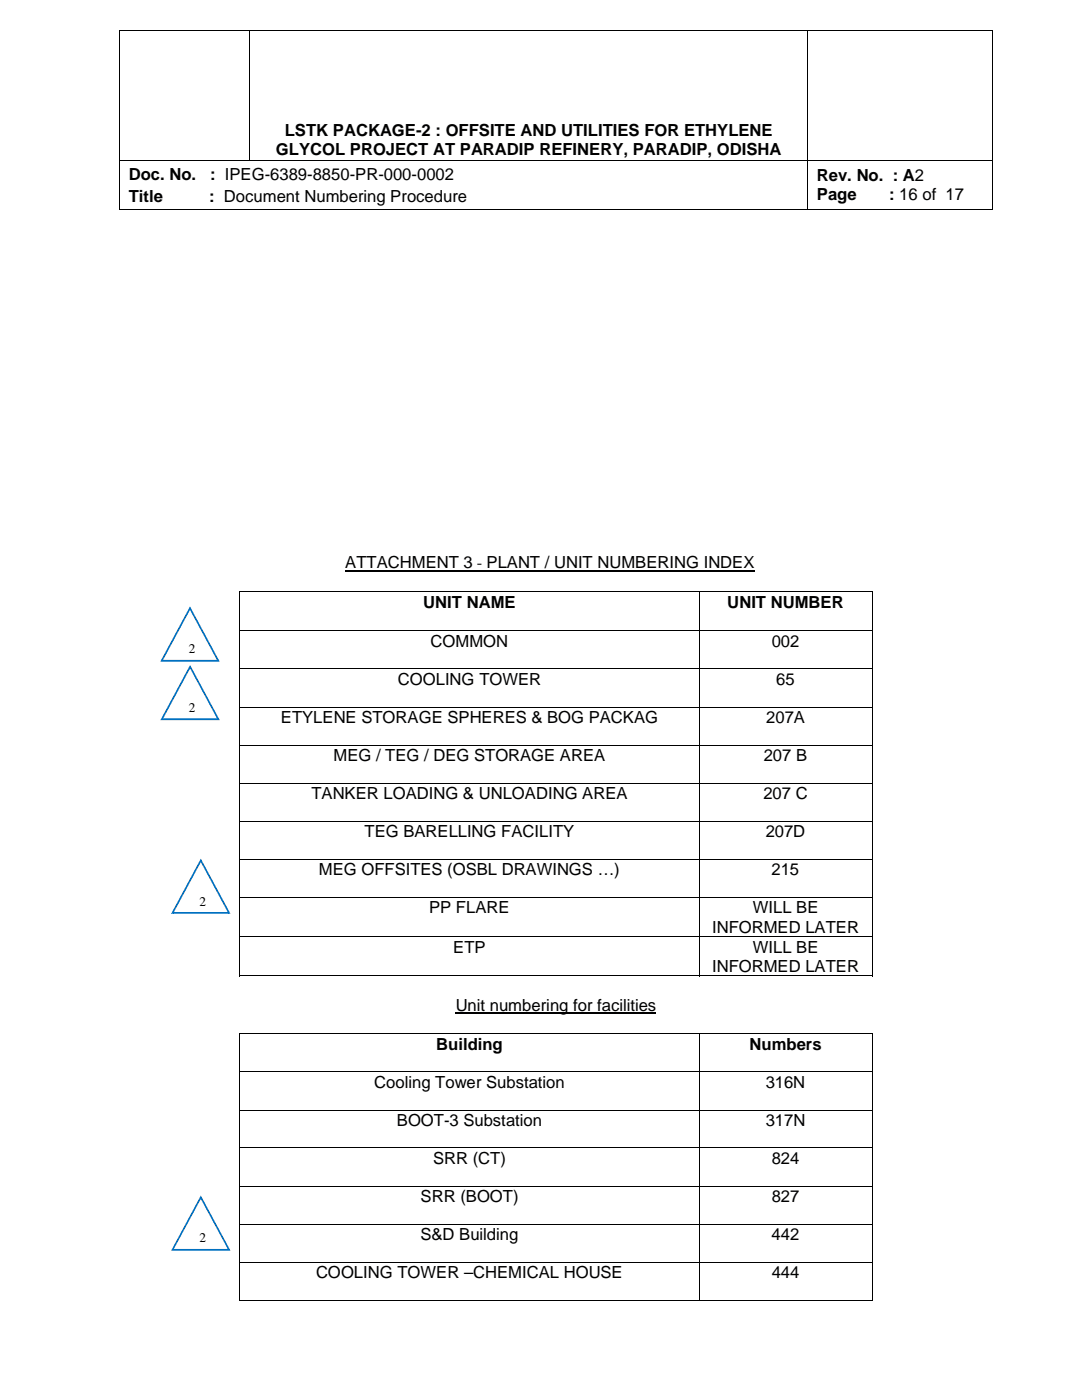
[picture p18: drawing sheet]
<svg xmlns="http://www.w3.org/2000/svg" width="216mm" height="279mm" viewBox="0 0 216 279" stroke-linecap="round" stroke-linejoin="round" font-family="sans-serif">
<defs><g id="words">
<g font-size="3.3">
<text x="56.8" y="27.1">LSTK PACKAGE-2 : OFFSITE AND UTILITIES FOR ETHYLENE</text>
<text x="25.7" y="35.9">Doc. No.</text>
<text x="41.9" y="35.9">: IPEG-6389-8850-PR-000-0002</text>
<text x="55.1" y="30.9">GLYCOL PROJECT AT PARADIP REFINERY, PARADIP, ODISHA</text>
<text x="25.7" y="40.2">Title</text>
<text x="41.8" y="40.2">: Document Numbering Procedure</text>
<text x="163" y="36.1">Rev. No. : A2</text>
<text x="163" y="40">Page</text>
<text x="177.4" y="40">: 16 of 17</text>
<text x="68.9" y="113.5">ATTACHMENT 3 - PLANT / UNIT NUMBERING INDEX</text>
<text x="84.5" y="121.3">UNIT NAME</text>
<text x="145.1" y="121.3">UNIT NUMBER</text>
<text x="85.9" y="129.1">COMMON</text>
<text x="154" y="129.1">002</text>
<text x="79.4" y="136.7">COOLING TOWER</text>
<text x="154.9" y="136.7">65</text>
<text x="56" y="144.3">ETYLENE STORAGE SPHERES &amp; BOG PACKAG</text>
<text x="152.9" y="144.3">207A</text>
<text x="66.6" y="151.9">MEG / TEG / DEG STORAGE AREA</text>
<text x="152.4" y="151.9">207 B</text>
<text x="62.1" y="159.5">TANKER LOADING &amp; UNLOADING AREA</text>
<text x="152.3" y="159.5">207 C</text>
<text x="72.7" y="167.1">TEG BARELLING FACILITY</text>
<text x="152.8" y="167.1">207D</text>
<text x="63.6" y="174.7">MEG OFFSITES (OSBL DRAWINGS …)</text>
<text x="154" y="174.7">215</text>
<text x="85.6" y="182.3">PP FLARE</text>
<text x="150.2" y="182.3">WILL BE</text>
<text x="90.4" y="190.1">ETP</text>
<text x="142.1" y="186.1">INFORMED LATER</text>
<text x="150.2" y="190.1">WILL BE</text>
<text x="142.1" y="193.9">INFORMED LATER</text>
<text x="90.9" y="201.7">Unit numbering for facilities</text>
<text x="87" y="209.5">Building</text>
<text x="149.6" y="209.5">Numbers</text>
<text x="74.7" y="217.1">Cooling Tower Substation</text>
<text x="152.8" y="217.1">316N</text>
<text x="79.2" y="224.7">BOOT-3 Substation</text>
<text x="152.8" y="224.7">317N</text>
<text x="86.4" y="232.3">SRR (CT)</text>
<text x="154" y="232.3">824</text>
<text x="83.9" y="239.9">SRR (BOOT)</text>
<text x="154" y="239.9">827</text>
<text x="83.9" y="247.5">S&amp;D Building</text>
<text x="154" y="247.5">442</text>
<text x="63.1" y="255.1">COOLING TOWER –CHEMICAL HOUSE</text>
<text x="154" y="255.1">444</text>
</g>
<g font-size="2.6">
<text x="37.7" y="130.4">2</text>
<text x="37.7" y="142.1">2</text>
<text x="39.8" y="180.7">2</text>
<text x="39.8" y="247.9">2</text>
</g>
</g></defs>
<path d="M23.8 6h.2v.1h-.2zM197.9 6h.2v.1h-.2zM197.9 41.7h.2v.2h-.2zM47.8 118h.1v.2h-.1zM173.9 118h.2v.2h-.2zM173.9 194.6h.2v.2h-.2zM47.8 206.2h.1v.2h-.1zM173.9 206.2h.2v.2h-.2zM173.9 259.4h.2v.2h-.2z" fill="#000"/>
<g fill="none" stroke="#000" stroke-width=".2">
<path d="M23.8 6.1h174.3M23.9 6.1v25.8M49.8 6.1v25.8M161.2 6.1v25.8M198 6.1v25.8M23.8 32h174.3M23.9 32v9.9M161.2 32v9.9M198 32v9.9M23.8 41.8h137.3M161.3 41.8h36.6M47.8 118.1h126.3"/>
<path d="M47.9 118.2v7.6M139.5 118.2v7.6M174 118.2v7.6M47.8 125.9h126.3M47.8 133.5h126.3M47.9 126v7.4M47.9 133.6v7.4M139.5 126v7.4M139.5 133.6v7.4M174 126v7.4M174 133.6v7.4M47.8 141.1h126.3"/>
<path d="M47.8 148.7h126.3M47.8 156.3h126.3M47.9 141.2v7.4M47.9 148.8v7.4M47.9 156.4v7.4M139.5 141.2v7.4M139.5 148.8v7.4M139.5 156.4v7.4M174 141.2v7.4M174 148.8v7.4M174 156.4v7.4M47.8 163.9h126.3"/>
<path d="M47.8 171.5h126.3M47.8 179.1h126.3M47.9 164v7.4M47.9 171.6v7.4M47.9 179.2v7.6M139.5 164v7.4M139.5 171.6v7.4M139.5 179.2v7.6M174 164v7.4M174 171.6v7.4M174 179.2v7.6M47.8 186.9h126.3"/>
<path d="M47.8 194.7h91.6M47.9 187v7.8M139.5 187v7.8M139.6 194.7h34.3M174 187v7.8M47.8 206.3h126.3M47.8 213.9h126.3M47.9 206.4v7.4M47.9 214v7.4M139.5 206.4v7.4M139.5 214v7.4M174 206.4v7.4"/>
<path d="M174 214v7.4M47.8 221.5h126.3M47.8 229.1h126.3M47.8 236.7h126.3M47.9 221.6v7.4M47.9 229.2v7.4M47.9 236.8v7.4M139.5 221.6v7.4M139.5 229.2v7.4M139.5 236.8v7.4M174 221.6v7.4M174 229.2v7.4"/>
<path d="M174 236.8v7.4M47.8 244.3h126.3M47.8 251.9h126.3M47.8 259.5h91.6M47.9 244.4v7.4M47.9 252v7.6M139.5 244.4v7.4M139.5 252v7.6M139.6 259.5h34.3M174 244.4v7.4M174 252v7.6"/>
</g>
<path d="M68.9 113.9h81.7M90.9 202.2h40" fill="none" stroke="#000" stroke-width=".23"/>
<path d="M40.1 171.7l5.6 10.5h-11.3z" fill="#fff"/>
<path d="M40.1 171.4l5.9 11h-11.9zM39.9 171.8h.3l-5.6 10.5-.2-.3h11.3l-.1 .3z" fill="#0070c0"/>
<path d="M37.9 121.4l5.7 10.5h-11.3z" fill="#fff"/>
<path d="M37.9 121l5.9 11h-11.8zM37.8 121.5h.3l-5.7 10.5-.1-.3h11.3l-.2 .3z" fill="#0070c0"/>
<path d="M40.1 238.9l5.6 10.5h-11.3z" fill="#fff"/>
<path d="M40.1 238.6l5.9 11h-11.9zM39.9 239h.3l-5.6 10.5-.2-.2h11.3l-.1 .2z" fill="#0070c0"/>
<path d="M37.9 133.1l5.7 10.5h-11.3z" fill="#fff"/>
<path d="M37.9 132.7l6 11h-11.9zM37.8 133.1h.3l-5.7 10.5-.1-.2h11.3l-.2 .2z" fill="#0070c0"/>
<use href="#words"/>
</svg>
